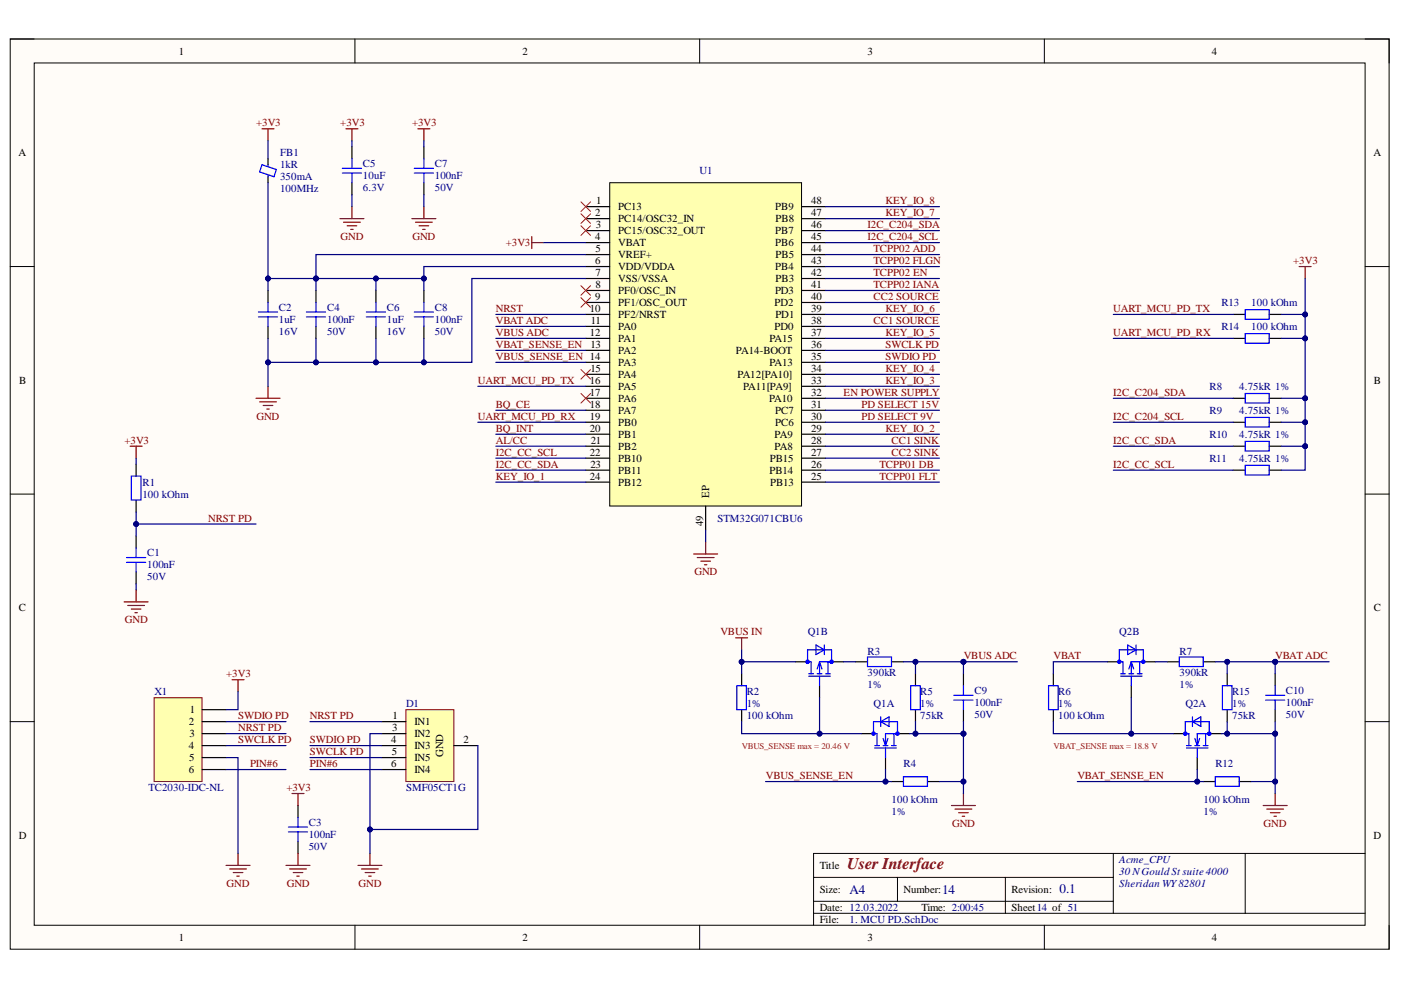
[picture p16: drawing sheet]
<svg xmlns="http://www.w3.org/2000/svg" width="297mm" height="210mm" viewBox="0 0 297 210" stroke-linecap="round" stroke-linejoin="round" font-family="sans-serif">
<defs><g id="words">
<text font-size="3.5" fill="#800000" x="179.6" y="184.3">User Interface</text>
<g font-size="2.8" fill="#000080">
<text x="180.1" y="189.5">A4</text>
<text x="199.8" y="189.5">14</text>
<text x="224.6" y="189.2">0.1</text>
</g>
<g font-size="2.3">
<text x="37.9" y="11.6">1</text>
<text x="110.8" y="11.6">2</text>
<text x="183.9" y="11.6">3</text>
<text x="256.9" y="11.6">4</text>
<text x="3.9" y="33.1">A</text>
<text x="291.2" y="33.1">A</text>
<text x="126.2" y="45.8">2</text>
<text x="126.4" y="43.3">1</text>
<text x="131.1" y="47.1">PC14/OSC32_IN</text>
<text x="131.1" y="44.5">PC13</text>
<text x="164.3" y="44.5">PB9</text>
<text x="164.4" y="47.1">PB8</text>
<text x="172" y="45.8">47</text>
<text x="172" y="43.3">48</text>
<text x="126.2" y="50.9">4</text>
<text x="126.3" y="53.5">5</text>
<text x="126.3" y="48.3">3</text>
<text x="131.1" y="49.7">PC15/OSC32_OUT</text>
<text x="131.1" y="52.2">VBAT</text>
<text x="164.3" y="52.2">PB6</text>
<text x="164.3" y="49.7">PB7</text>
<text x="172" y="53.5">44</text>
<text x="172" y="50.9">45</text>
<text x="172" y="48.3">46</text>
<text x="126.2" y="56">6</text>
<text x="126.3" y="58.5">7</text>
<text x="131.1" y="54.7">VREF+</text>
<text x="131.1" y="59.8">VSS/VSSA</text>
<text x="131.1" y="57.3">VDD/VDDA</text>
<text x="164.3" y="57.3">PB4</text>
<text x="164.4" y="59.8">PB3</text>
<text x="164.4" y="54.7">PB5</text>
<text x="172" y="58.5">42</text>
<text x="172" y="56">43</text>
<text x="126.2" y="63.6">9</text>
<text x="126.3" y="61.1">8</text>
<text x="131.1" y="62.3">PF0/OSC_IN</text>
<text x="131.1" y="64.9">PF1/OSC_OUT</text>
<text x="164.2" y="64.9">PD2</text>
<text x="164.3" y="62.3">PD3</text>
<text x="172" y="63.6">40</text>
<text x="172" y="61.1">41</text>
<text x="125.1" y="66.1">10</text>
<text x="125.1" y="71.2">12</text>
<text x="125.2" y="68.7">11</text>
<text x="131.1" y="70">PA0</text>
<text x="131.1" y="67.4">PF2/NRST</text>
<text x="164.2" y="70">PD0</text>
<text x="164.4" y="67.4">PD1</text>
<text x="172" y="71.2">37</text>
<text x="172" y="68.7">38</text>
<text x="172" y="66.1">39</text>
<text x="125.2" y="73.8">13</text>
<text x="131.1" y="72.5">PA1</text>
<text x="131.1" y="75">PA2</text>
<text x="131.1" y="77.6">PA3</text>
<text x="156" y="75">PA14-BOOT</text>
<text x="163.1" y="77.6">PA13</text>
<text x="163.1" y="72.5">PA15</text>
<text x="172" y="76.3">35</text>
<text x="172" y="73.8">36</text>
<text x="4.1" y="81.4">B</text>
<text x="125.1" y="81.4">16</text>
<text x="125.1" y="83.9">17</text>
<text x="125.2" y="78.8">15</text>
<text x="131.1" y="80.1">PA4</text>
<text x="131.1" y="82.6">PA5</text>
<text x="156.4" y="80.1">PA12[PA10]</text>
<text x="157.6" y="82.6">PA11[PA9]</text>
<text x="172" y="83.9">32</text>
<text x="172" y="81.4">33</text>
<text x="172" y="78.8">34</text>
<text x="291.3" y="81.4">B</text>
<text x="125.1" y="89">19</text>
<text x="125.1" y="86.4">18</text>
<text x="131.1" y="85.2">PA6</text>
<text x="131.1" y="87.7">PA7</text>
<text x="163.1" y="85.2">PA10</text>
<text x="164.3" y="87.7">PC7</text>
<text x="172" y="89">30</text>
<text x="172" y="86.4">31</text>
<text x="125.1" y="91.5">20</text>
<text x="125.2" y="94.1">21</text>
<text x="131.1" y="90.2">PB0</text>
<text x="131.1" y="92.8">PB1</text>
<text x="131.1" y="95.4">PB2</text>
<text x="164.2" y="95.4">PA8</text>
<text x="164.2" y="92.8">PA9</text>
<text x="164.3" y="90.2">PC6</text>
<text x="172" y="94.1">28</text>
<text x="172" y="91.5">29</text>
<text x="125.1" y="96.6">22</text>
<text x="125.1" y="101.7">24</text>
<text x="125.2" y="99.2">23</text>
<text x="131.1" y="97.9">PB10</text>
<text x="131.1" y="100.4">PB11</text>
<text x="163.1" y="100.4">PB14</text>
<text x="163.2" y="97.9">PB15</text>
<text x="172" y="101.7">25</text>
<text x="172" y="99.2">26</text>
<text x="172" y="96.6">27</text>
<text x="131.1" y="103">PB12</text>
<text x="150.4" y="105.5" transform="rotate(-90 150.4 105.5)">EP</text>
<text x="163.3" y="103">PB13</text>
<text x="149.1" y="111.5" transform="rotate(-90 149.1 111.5)">49</text>
<text x="4" y="129.6">C</text>
<text x="291.3" y="129.6">C</text>
<text x="40" y="153.8">2</text>
<text x="40.3" y="151.2">1</text>
<text x="83.1" y="155">3</text>
<text x="83.2" y="152.5">1</text>
<text x="87.9" y="153.8">IN1</text>
<text x="40" y="158.8">4</text>
<text x="40.1" y="161.4">5</text>
<text x="40.2" y="156.3">3</text>
<text x="83" y="157.6">4</text>
<text x="83" y="160.1">5</text>
<text x="87.9" y="156.3">IN2</text>
<text x="87.9" y="158.8">IN3</text>
<text x="87.9" y="161.4">IN5</text>
<text x="94" y="160.5" transform="rotate(-90 94 160.5)">GND</text>
<text x="98.3" y="157.6">2</text>
<text x="40" y="163.9">6</text>
<text x="83" y="162.6">6</text>
<text x="87.9" y="163.9">IN4</text>
<text x="4" y="177.8">D</text>
<text x="291.2" y="177.8">D</text>
<text x="173.8" y="184.3">Title</text>
<text x="173.8" y="189.3">Size:</text>
<text x="191.6" y="189.3">Number:</text>
<text x="214.5" y="189.3">Revision:</text>
<text x="173.8" y="193.1">Date: 12.03.2022</text>
<text x="173.8" y="195.7">File:</text>
<text x="195.4" y="193.1">Time: 2:00:45</text>
<text x="214.5" y="193.1">Sheet14 of 51</text>
<text x="37.9" y="199.5">1</text>
<text x="110.8" y="199.5">2</text>
<text x="183.9" y="199.5">3</text>
<text x="256.9" y="199.5">4</text>
</g>
<g font-size="2.3" fill="#800000">
<text x="54.3" y="26.8">+3V3</text>
<text x="72.1" y="26.8">+3V3</text>
<text x="87.4" y="26.8">+3V3</text>
<text x="187.7" y="45.8">KEY_IO_7</text>
<text x="187.7" y="43.3">KEY_IO_8</text>
<text x="72.2" y="50.9">GND</text>
<text x="87.4" y="50.9">GND</text>
<text x="107.2" y="52.2">+3V3</text>
<text x="183.9" y="48.3">I2C_C204_SDA</text>
<text x="183.9" y="50.9">I2C_C204_SCL</text>
<text x="185.2" y="53.5">TCPP02 ADD</text>
<text x="185.2" y="56">TCPP02 FLGN</text>
<text x="185.2" y="58.5">TCPP02 EN</text>
<text x="274.2" y="56">+3V3</text>
<text x="185.2" y="61.1">TCPP02 IANA</text>
<text x="185.2" y="63.6">CC2 SOURCE</text>
<text x="105.1" y="66.1">NRST</text>
<text x="105.1" y="68.7">VBAT ADC</text>
<text x="105.1" y="71.2">VBUS ADC</text>
<text x="185.2" y="68.7">CC1 SOURCE</text>
<text x="187.7" y="71.2">KEY_IO_5</text>
<text x="187.7" y="66.1">KEY_IO_6</text>
<text x="236" y="66.1">UART_MCU_PD_TX</text>
<text x="236" y="71.2">UART_MCU_PD_RX</text>
<text x="105.1" y="73.8">VBAT_SENSE_EN</text>
<text x="105.1" y="76.3">VBUS_SENSE_EN 14</text>
<text x="187.7" y="76.3">SWDIO PD</text>
<text x="187.7" y="73.8">SWCLK PD</text>
<text x="101.3" y="81.4">UART_MCU_PD_TX</text>
<text x="178.9" y="83.9">EN POWER SUPPLY</text>
<text x="187.7" y="81.4">KEY_IO_3</text>
<text x="187.7" y="78.8">KEY_IO_4</text>
<text x="236" y="83.9">I2C_C204_SDA</text>
<text x="54.4" y="89">GND</text>
<text x="101.3" y="89">UART_MCU_PD_RX</text>
<text x="105.1" y="86.4">BQ_CE</text>
<text x="182.7" y="86.4">PD SELECT 15V</text>
<text x="182.7" y="89">PD SELECT 9V</text>
<text x="236" y="89">I2C_C204_SCL</text>
<text x="26.4" y="94.1">+3V3</text>
<text x="105.1" y="91.5">BQ_INT</text>
<text x="105.1" y="94.1">AL/CC</text>
<text x="187.7" y="91.5">KEY_IO_2</text>
<text x="189" y="94.1">CC1 SINK</text>
<text x="236" y="94.1">I2C_CC_SDA</text>
<text x="105.1" y="99.2">I2C_CC_SDA</text>
<text x="105.1" y="96.6">I2C_CC_SCL</text>
<text x="105.1" y="101.7">KEY_IO_1</text>
<text x="186.5" y="101.7">TCPP01 FLT</text>
<text x="186.5" y="99.2">TCPP01 DB</text>
<text x="189" y="96.6">CC2 SINK</text>
<text x="236" y="99.2">I2C_CC_SCL</text>
<text x="44.1" y="110.6">NRST PD</text>
<text x="147.2" y="122">GND</text>
<text x="26.5" y="132.1">GND</text>
<text x="152.7" y="134.7">VBUS IN</text>
<text x="48" y="143.6">+3V3</text>
<text x="204.3" y="139.8">VBUS ADC</text>
<text x="223.4" y="139.8">VBAT</text>
<text x="270.4" y="139.8">VBAT ADC</text>
<text x="50.5" y="152.5">SWDIO PD</text>
<text x="50.5" y="155">NRST PD</text>
<text x="65.7" y="152.5">NRST PD</text>
<text x="50.5" y="157.6">SWCLK PD</text>
<text x="65.7" y="157.6">SWDIO PD</text>
<text x="65.7" y="160.1">SWCLK PD</text>
<text x="53" y="162.6">PIN#6</text>
<text x="60.7" y="167.7">+3V3</text>
<text x="65.7" y="162.6">PIN#6</text>
<text x="162.4" y="165.2">VBUS_SENSE_EN</text>
<text x="228.4" y="165.2">VBAT_SENSE_EN</text>
<text x="201.9" y="175.3">GND</text>
<text x="267.9" y="175.3">GND</text>
<text x="48" y="188.1">GND</text>
<text x="60.8" y="188.1">GND</text>
<text x="76" y="188.1">GND</text>
</g>
<g font-size="2.3" fill="#000080">
<text x="59.4" y="35.7">1kR</text>
<text x="59.4" y="33.1">FB1</text>
<text x="77" y="35.4">C5</text>
<text x="92.2" y="35.4">C7</text>
<text x="59.4" y="38.2">350mA</text>
<text x="59.4" y="40.7">100MHz</text>
<text x="77" y="37.9">10uF</text>
<text x="77" y="40.5">6.3V</text>
<text x="92.2" y="37.9">100nF</text>
<text x="92.2" y="40.5">50V</text>
<text x="148.3" y="36.9">U1</text>
<text x="59.1" y="65.9">C2</text>
<text x="69.3" y="65.9">C4</text>
<text x="82" y="65.9">C6</text>
<text x="92.2" y="65.9">C8</text>
<text x="259" y="64.9">R13</text>
<text x="265.3" y="64.9">100 kOhm</text>
<text x="59.1" y="68.4">1uF</text>
<text x="59.1" y="71">16V</text>
<text x="69.3" y="68.4">100nF</text>
<text x="69.3" y="71">50V</text>
<text x="82" y="68.4">1uF</text>
<text x="82" y="71">16V</text>
<text x="92.2" y="68.4">100nF</text>
<text x="92.2" y="71">50V</text>
<text x="259" y="70">R14</text>
<text x="265.3" y="70">100 kOhm</text>
<text x="256.4" y="82.6">R8</text>
<text x="262.8" y="82.6">4.75kR 1%</text>
<text x="256.4" y="87.7">R9</text>
<text x="262.8" y="87.7">4.75kR 1%</text>
<text x="256.4" y="92.8">R10</text>
<text x="262.8" y="92.8">4.75kR 1%</text>
<text x="256.4" y="97.9">R11</text>
<text x="262.8" y="97.9">4.75kR 1%</text>
<text x="30.2" y="103">R1</text>
<text x="30.2" y="105.5">100 kOhm</text>
<text x="152.1" y="110.6">STM32G071CBU6</text>
<text x="31.2" y="117.9">C1</text>
<text x="31.2" y="120.5">100nF</text>
<text x="31.2" y="123">50V</text>
<text x="171.3" y="134.7">Q1B</text>
<text x="237.3" y="134.7">Q2B</text>
<text x="183.9" y="143.4">390kR</text>
<text x="183.9" y="138.8">R3</text>
<text x="250.1" y="143.4">390kR</text>
<text x="250.1" y="138.8">R7</text>
<text x="32.7" y="147.4">X1</text>
<text x="86.1" y="150">D1</text>
<text x="158.3" y="150">1%</text>
<text x="158.3" y="147.4">R2</text>
<text x="183.9" y="145.9">1%</text>
<text x="185.2" y="150">Q1A</text>
<text x="195.1" y="150">1%</text>
<text x="195.1" y="147.4">R5</text>
<text x="206.6" y="149.7">100nF</text>
<text x="206.6" y="147.2">C9</text>
<text x="224.4" y="150">1%</text>
<text x="224.4" y="147.4">R6</text>
<text x="250.1" y="145.9">1%</text>
<text x="251.3" y="150">Q2A</text>
<text x="261.2" y="150">1%</text>
<text x="261.2" y="147.4">R15</text>
<text x="272.7" y="149.7">100nF</text>
<text x="272.7" y="147.2">C10</text>
<text x="158.3" y="152.5">100 kOhm</text>
<text x="195.1" y="152.5">75kR</text>
<text x="206.6" y="152.2">50V</text>
<text x="224.4" y="152.5">100 kOhm</text>
<text x="261.2" y="152.5">75kR</text>
<text x="272.7" y="152.2">50V</text>
<text x="31.5" y="167.7">TC2030-IDC-NL</text>
<text x="86.1" y="167.7">SMF05CT1G</text>
<text x="191.6" y="162.6">R4</text>
<text x="257.7" y="162.6">R12</text>
<text x="189" y="172.8">1%</text>
<text x="189" y="170.2">100 kOhm</text>
<text x="255.1" y="172.8">1%</text>
<text x="255.1" y="170.2">100 kOhm</text>
<text x="65.5" y="177.6">100nF</text>
<text x="65.5" y="175">C3</text>
<text x="65.5" y="180.2">50V</text>
<text x="237.3" y="183">Acme_CPU</text>
<text x="237.3" y="185.5">30 NGould St suite 4000</text>
<text x="237.3" y="188.1">Sheridan WY82801</text>
<text x="180.1" y="195.7">1. MCU PD.SchDoc</text>
</g>
<g font-size="1.9" fill="#f00">
<text x="157.3" y="158.9">VBUS_SENSE max = 20.46 V</text>
<text x="223.4" y="158.9">VBAT_SENSE max = 18.8 V</text>
</g>
</g></defs>
<path d="M2.2 8.3h292.3v193h-292.3z" fill-rule="evenodd" fill="#fffcf8"/>
<path d="M2.2 8.3h292.3v193h-292.3z" fill="none" stroke="#000" stroke-width=".21"/>
<path d="M7.3 13.3h282.1v182.9h-282.1z" fill-rule="evenodd" fill="#fffcf8"/>
<g fill="none" stroke="#000" stroke-width=".21">
<path d="M2.2 8.3h5.1M7.3 13.3h282.1v182.9h-282.1zM75.3 8.3v5M148.3 8.3v5M221.4 8.3v5M289.4 8.3h5.1v5M2.2 56.5h5.1M289.4 56.5h5.1M2.2 104.8h5.1M289.4 104.8h5.1M2.2 153h5.1M289.4 153h5.1"/>
<path d="M75.3 196.2v5.1M148.3 196.2v5.1M172.5 186h63.5M172.5 193.6h116.9M172.5 191.1h63.5M190.3 186v5.1M213.2 186v7.6M221.4 196.2v5.1M236 180.9v12.7M264 180.9v12.7M289.4 180.9h-116.9v15.3M294.5 196.2v5.1"/>
</g>
<path d="M56.8 33.7v1.2M56.8 37.5v1.2M56.8 61.6v2.5M56.8 69.2v2.5M67 61.6v2.5M67 69.2v2.5M79.7 61.6v2.5M79.7 69.2v2.5M89.9 61.6v2.5M89.9 69.2v2.5" fill="none" stroke="#000" stroke-width=".25"/>
<g fill="none" stroke="#00f" stroke-width=".25">
<path d="M55.6 34.9l3 1-.5 1.6-3.1-1.1zM56.8 34.9v.3M56.8 37.2v.3M54.8 66.2h4.1M54.8 67.2h4.1M56.8 64.1v2.1M56.8 67.2v2M65 66.2h4M65 67.2h4M67 64.1v2.1M67 67.2v2M77.7 66.2h4"/>
<path d="M77.7 67.2h4M79.7 64.1v2.1M79.7 67.2v2M87.8 66.2h4.1M87.8 67.2h4.1M89.9 64.1v2.1M89.9 67.2v2"/>
</g>
<path d="M55.6 27.3h2.5M56.8 27.3v2.5M49.2 144.1h2.5M50.5 144.1v2.6M47.9 183.5h5.1M48.7 184.2h3.6M49.5 185h2M50.2 185.8h.5M50.5 180.9v2.6" fill="none" stroke="#800000" stroke-width=".25"/>
<path d="M86.1 150.5h10.1v15.2h-10.1z" fill-rule="evenodd" fill="#ffffb0"/>
<path d="M86.1 150.5h10.1v15.2h-10.1z" fill="none" stroke="#800000" stroke-width=".21"/>
<path d="M81 153h5.1M81 155.5h5.1M81 158.1h5.1M96.2 158.1h5.1M81 163.2h5.1M81 160.6h5.1" fill="none" stroke="#000" stroke-width=".25"/>
<path d="M32.7 147.9h10.1v17.8h-10.1z" fill-rule="evenodd" fill="#ffffb0"/>
<path d="M32.7 147.9h10.1v17.8h-10.1z" fill="none" stroke="#800000" stroke-width=".21"/>
<g fill="none" stroke="#000" stroke-width=".25">
<path d="M89.9 31.1v2.6M89.9 38.7v2.6M28.9 98.4v2.6M28.9 106v2.6M28.9 113.6v2.6M28.9 121.3v2.5M42.8 150.5h5.1M42.8 153h5.1M42.8 155.5h5.1M42.8 158.1h5.1M223.3 142.9v2.5M223.3 150.5v2.5"/>
<path d="M260.2 142.9v2.5M260.2 150.5v2.5M270.4 142.9v2.5M270.4 150.5v2.5M42.8 160.6h5.1M42.8 163.2h5.1M63.2 170.8v2.5M63.2 178.4v2.5M255.1 165.7h2.6M262.7 165.7h2.6"/>
</g>
<g fill="none" stroke="#00f" stroke-width=".25">
<path d="M87.8 35.7h4.1M87.8 36.7h4.1M89.9 33.7v2M89.9 36.7v2M26.8 118.2h4.1M26.8 119.2h4.1M27.8 101h2.1v5h-2.1zM28.9 116.2v2M28.9 119.2v2.1M222.3 145.4h2.1v5.1h-2.1zM259.2 145.4h2v5.1h-2zM268.3 147.4h4.1"/>
<path d="M268.3 148.4h4.1M270.4 145.4v2M270.4 148.4v2.1M61.1 175.4h4.1M61.1 176.4h4.1M63.2 173.3v2.1M63.2 176.4v2M257.7 164.7h5v2h-5z"/>
</g>
<g fill="none" stroke="#800000" stroke-width=".25">
<path d="M73.3 27.3h2.6M74.6 27.3v2.5M88.6 27.3h2.5M89.9 27.3v2.5M72.1 46.4h5.1M72.8 47.1h3.6M73.6 47.9h2M74.4 48.6h.5M74.6 43.8v2.6M87.3 46.4h5.1M88.1 47.1h3.5M88.9 47.9h2"/>
<path d="M89.6 48.6h.5M89.9 43.8v2.6M112.7 50.2v2.5M112.7 51.4h2.6M27.6 94.6h2.5M28.9 94.6v2.5M54.3 84.4h5.1M55 85.2h3.6M55.8 86h2M56.6 86.7h.5M56.8 81.9v2.5M26.3 127.6h5.1"/>
<path d="M27.1 128.4h3.5M27.8 129.1h2.1M28.6 129.9h.5M28.9 125.1v2.5M267.8 170.8h5.1M268.6 171.5h3.5M269.3 172.3h2.1M270.1 173.1h.5M270.4 168.2v2.6M75.9 183.5h5.1M76.7 184.2h3.5M77.4 185h2.1"/>
<path d="M78.2 185.8h.5M78.4 180.9v2.6"/>
</g>
<circle cx="270.4" cy="140.3" r=".51" fill="#000080"/>
<circle cx="270.4" cy="140.3" r=".51" fill="none" stroke="#000080" stroke-width=".21"/>
<path d="M182.7 155.6h2.5M190.3 155.6h2.5M204.3 142.9v2.5M204.3 150.5v2.5M187.7 160.6v2.6" fill="none" stroke="#000" stroke-width=".25"/>
<path d="M185.5 158.6h4.5M185.5 158.1h1M186 158.1v-2.5h-.8v-2.6h5.1v2.6h-2.6v2.5M186.7 152v2M187.2 158.1h1.1M187.7 158.6v2M189 158.1h1M189.5 155.6v2.5M202.2 147.4h4.1M202.2 148.4h4.1M204.3 145.4v2M204.3 148.4v2.1" fill="none" stroke="#00f" stroke-width=".25"/>
<path d="M201.7 170.8h5.1M202.5 171.5h3.5M203.3 172.3h2M204 173.1h.5M204.3 168.2v2.6" fill="none" stroke="#800000" stroke-width=".25"/>
<circle cx="185.2" cy="155.6" r=".38" fill="#00f"/>
<circle cx="185.2" cy="155.6" r=".38" fill="none" stroke="#00f" stroke-width=".21"/>
<circle cx="190.3" cy="155.6" r=".38" fill="#00f"/>
<circle cx="190.3" cy="155.6" r=".38" fill="none" stroke="#00f" stroke-width=".21"/>
<path d="M156.2 145.4h2.1v5.1h-2.1zM186.7 153l1.8-1v2zM187.2 156.6l.5 1.5 .6-1.5M191.6 164.7h5v2h-5z" fill="none" stroke="#00f" stroke-width=".25"/>
<path d="M157.2 142.9v2.5M157.2 150.5v2.5M189 165.7h2.6M196.6 165.7h2.6" fill="none" stroke="#000" stroke-width=".25"/>
<circle cx="204.3" cy="140.3" r=".51" fill="#000080"/>
<circle cx="204.3" cy="140.3" r=".51" fill="none" stroke="#000080" stroke-width=".21"/>
<path d="M156 135.2h2.5M157.2 135.2v2.6M61.9 168.2h2.5M63.2 168.2v2.6M60.6 183.5h5.1M61.4 184.2h3.6M62.2 185h2M62.9 185.8h.5M63.2 180.9v2.6" fill="none" stroke="#800000" stroke-width=".25"/>
<path d="M168.7 140.3h2.5M173.8 145.4v2.5M176.3 140.3h2.5M181.4 140.3h2.5M189 140.3h2.6M194.1 142.9v2.5M194.1 150.5v2.5" fill="none" stroke="#000" stroke-width=".25"/>
<path d="M174.8 136.8v2M183.9 139.3h5.1v2h-5.1zM171.5 142.9h1M171.5 143.4h4.6M172 142.9v-2.6h-.8v-2.5h5.1v2.5h-2.5v2.6M173.3 142.9h1M173.8 143.4v2M175 142.9h1.1M175.5 140.3v2.6M193.1 145.4h2v5.1h-2z" fill="none" stroke="#00f" stroke-width=".25"/>
<circle cx="171.2" cy="140.3" r=".38" fill="#00f"/>
<circle cx="171.2" cy="140.3" r=".38" fill="none" stroke="#00f" stroke-width=".21"/>
<circle cx="176.3" cy="140.3" r=".38" fill="#00f"/>
<circle cx="176.3" cy="140.3" r=".38" fill="none" stroke="#00f" stroke-width=".21"/>
<path d="M173 136.8l1.8 1-1.8 1zM173.3 141.8l.5-1.5 .5 1.5M251.6 158.6h4.5M251.6 158.1h1M252.1 158.1v-2.5h-.8v-2.6h5.1v2.6h-2.6v2.5M252.8 152v2M253.3 158.1h1M253.8 158.6v2M255.1 158.1h1M255.6 155.6v2.5" fill="none" stroke="#00f" stroke-width=".25"/>
<path d="M248.8 155.6h2.5M256.4 155.6h2.5M253.8 160.6v2.6" fill="none" stroke="#000" stroke-width=".25"/>
<circle cx="251.3" cy="155.6" r=".38" fill="#00f"/>
<circle cx="251.3" cy="155.6" r=".38" fill="none" stroke="#00f" stroke-width=".21"/>
<circle cx="256.4" cy="155.6" r=".38" fill="#00f"/>
<circle cx="256.4" cy="155.6" r=".38" fill="none" stroke="#00f" stroke-width=".21"/>
<path d="M240.9 136.8v2M237.6 143.4h4.5M237.6 142.9h1M238.1 142.9v-2.6h-.8v-2.5h5.1v2.5h-2.5v2.6M239.3 142.9h1.1M239.9 143.4v2M241.1 142.9h1M241.6 140.3v2.6M252.8 153l1.8-1v2zM253.3 156.6l.5 1.5 .5-1.5" fill="none" stroke="#00f" stroke-width=".25"/>
<path d="M234.8 140.3h2.5M239.9 145.4v2.5M242.4 140.3h2.5" fill="none" stroke="#000" stroke-width=".25"/>
<circle cx="237.3" cy="140.3" r=".38" fill="#00f"/>
<circle cx="237.3" cy="140.3" r=".38" fill="none" stroke="#00f" stroke-width=".21"/>
<circle cx="242.4" cy="140.3" r=".38" fill="#00f"/>
<circle cx="242.4" cy="140.3" r=".38" fill="none" stroke="#00f" stroke-width=".21"/>
<path d="M264 83.4h5.1v2.1h-5.1zM264 88.5h5.1v2h-5.1zM264 93.6h5.1v2h-5.1zM264 98.7h5.1v2h-5.1zM239.1 136.8l1.8 1-1.8 1zM239.3 141.8l.6-1.5 .5 1.5" fill="none" stroke="#00f" stroke-width=".25"/>
<path d="M261.5 84.5h2.5M261.5 89.5h2.5M261.5 94.6h2.5M261.5 99.7h2.5M269.1 84.5h2.5M269.1 89.5h2.5M269.1 94.6h2.5M269.1 99.7h2.5" fill="none" stroke="#000" stroke-width=".25"/>
<path d="M275.4 56.5h2.6M276.7 56.5v2.6" fill="none" stroke="#800000" stroke-width=".25"/>
<path d="M129.3 38.7h40.6v68.6h-40.6z" fill-rule="evenodd" fill="#ffffb0"/>
<path d="M129.3 38.7h40.6v68.6h-40.6z" fill="none" stroke="#000" stroke-width=".21"/>
<g fill="none" stroke="#000" stroke-width=".25">
<path d="M74.6 31.1v2.6M74.6 38.7v2.6M124.2 48.9h5.1M124.2 46.4h5.1M124.2 54h5.1M124.2 51.4h5.1M124.2 59.1h5.1M124.2 56.5h5.1M124.2 43.8h5.1M169.9 48.9h5.1M169.9 46.4h5.1M169.9 54h5.1"/>
<path d="M169.9 51.4h5.1M169.9 59.1h5.1M169.9 56.5h5.1M169.9 43.8h5.1M124.2 61.6h5.1M124.2 64.1h5.1M124.2 69.2h5.1M124.2 66.7h5.1M124.2 79.4h5.1M124.2 76.8h5.1M124.2 71.7h5.1M124.2 74.3h5.1"/>
<path d="M169.9 61.6h5.1M169.9 64.1h5.1M169.9 69.2h5.1M169.9 66.7h5.1M169.9 79.4h5.1M169.9 76.8h5.1M169.9 74.3h5.1M169.9 71.7h5.1M261.5 66.7h2.5M261.5 71.7h2.5M269.1 66.7h2.5M269.1 71.7h2.5"/>
<path d="M124.2 89.5h5.1M124.2 97.1h5.1M124.2 94.6h5.1M124.2 84.4h5.1M124.2 81.9h5.1M124.2 87h5.1M124.2 92.1h5.1M124.2 99.7h5.1M169.9 89.5h5.1M169.9 97.1h5.1M169.9 94.6h5.1M169.9 84.5h5.1"/>
<path d="M169.9 81.9h5.1M169.9 87h5.1M169.9 92.1h5.1M169.9 99.7h5.1M124.2 102.2h5.1M149.6 107.3v5.1M169.9 102.2h5.1M247.5 140.3h2.5M255.1 140.3h2.6"/>
</g>
<path d="M147.1 117.5h5.1M147.8 118.2h3.6M148.6 119h2M149.4 119.7h.5M149.6 114.9v2.6" fill="none" stroke="#800000" stroke-width=".25"/>
<g fill="none" stroke="#f00" stroke-width=".21">
<path d="M123.2 42.8l2 2M123.2 45.3l2 2.1M123.2 47.9l2 2M125.2 42.8l-2 2M125.2 45.3l-2 2.1M125.2 47.9l-2 2M123.2 60.6l2 2M123.2 63.1l2 2M123.2 78.4l2 2M125.2 60.6l-2 2M125.2 63.1l-2 2M125.2 78.4l-2 2"/>
<path d="M123.2 83.4l2 2.1M125.2 83.4l-2 2.1"/>
</g>
<path d="M72.6 35.7h4.1M72.6 36.7h4.1M74.6 33.7v2M74.6 36.7v2M264 70.7h5.1v2.1h-5.1zM264 65.7h5.1v2h-5.1zM250 139.3h5.1v2h-5.1z" fill="none" stroke="#00f" stroke-width=".25"/>
<path d="M56.8 29.8v3.9M47.9 158.1h12.7M47.9 155.5h12.7M47.9 153h12.7M65.7 158.1h15.3M65.7 153h15.3M81 155.6h-2.6v20.3h22.9v-17.8M47.9 163.2h12.7M65.7 163.2h15.3M65.7 160.6h15.3" fill="none" stroke="#000080" stroke-width=".25"/>
<circle cx="78.4" cy="175.9" r=".51" fill="#000080"/>
<circle cx="78.4" cy="175.9" r=".51" fill="none" stroke="#000080" stroke-width=".21"/>
<path d="M78.4 175.9v5" fill="none" stroke="#000080" stroke-width=".25"/>
<circle cx="78.4" cy="175.9" r=".51" fill="#000080"/>
<circle cx="78.4" cy="175.9" r=".51" fill="none" stroke="#000080" stroke-width=".21"/>
<path d="M56.8 38.7v22.9M89.9 29.8v1.3M89.9 41.3v2.5" fill="none" stroke="#000080" stroke-width=".25"/>
<circle cx="56.8" cy="59.1" r=".51" fill="#000080"/>
<circle cx="56.8" cy="59.1" r=".51" fill="none" stroke="#000080" stroke-width=".21"/>
<path d="M56.8 59.1h10.2v2.5" fill="none" stroke="#000080" stroke-width=".25"/>
<circle cx="56.8" cy="59.1" r=".51" fill="#000080"/>
<circle cx="56.8" cy="59.1" r=".51" fill="none" stroke="#000080" stroke-width=".21"/>
<circle cx="67" cy="59.1" r=".51" fill="#000080"/>
<circle cx="67" cy="59.1" r=".51" fill="none" stroke="#000080" stroke-width=".21"/>
<path d="M67 59.1h12.7v2.5" fill="none" stroke="#000080" stroke-width=".25"/>
<circle cx="67" cy="59.1" r=".51" fill="#000080"/>
<circle cx="67" cy="59.1" r=".51" fill="none" stroke="#000080" stroke-width=".21"/>
<circle cx="79.7" cy="59.1" r=".51" fill="#000080"/>
<circle cx="79.7" cy="59.1" r=".51" fill="none" stroke="#000080" stroke-width=".21"/>
<path d="M79.7 59.1h10.2v2.5" fill="none" stroke="#000080" stroke-width=".25"/>
<circle cx="79.7" cy="59.1" r=".51" fill="#000080"/>
<circle cx="79.7" cy="59.1" r=".51" fill="none" stroke="#000080" stroke-width=".21"/>
<circle cx="89.9" cy="59.1" r=".51" fill="#000080"/>
<circle cx="89.9" cy="59.1" r=".51" fill="none" stroke="#000080" stroke-width=".21"/>
<path d="M124.2 54h-57.2v5.1" fill="none" stroke="#000080" stroke-width=".25"/>
<circle cx="67" cy="59.1" r=".51" fill="#000080"/>
<circle cx="67" cy="59.1" r=".51" fill="none" stroke="#000080" stroke-width=".21"/>
<path d="M124.2 56.5h-34.3v2.6" fill="none" stroke="#000080" stroke-width=".25"/>
<circle cx="89.9" cy="59.1" r=".51" fill="#000080"/>
<circle cx="89.9" cy="59.1" r=".51" fill="none" stroke="#000080" stroke-width=".21"/>
<path d="M124.2 59.1h-24.2v17.7h-10.1v-5.1" fill="none" stroke="#000080" stroke-width=".25"/>
<circle cx="89.9" cy="76.8" r=".51" fill="#000080"/>
<circle cx="89.9" cy="76.8" r=".51" fill="none" stroke="#000080" stroke-width=".21"/>
<path d="M79.7 71.7v5.1h10.2" fill="none" stroke="#000080" stroke-width=".25"/>
<circle cx="79.7" cy="76.8" r=".51" fill="#000080"/>
<circle cx="79.7" cy="76.8" r=".51" fill="none" stroke="#000080" stroke-width=".21"/>
<circle cx="89.9" cy="76.8" r=".51" fill="#000080"/>
<circle cx="89.9" cy="76.8" r=".51" fill="none" stroke="#000080" stroke-width=".21"/>
<path d="M67 71.7v5.1h12.7" fill="none" stroke="#000080" stroke-width=".25"/>
<circle cx="67" cy="76.8" r=".51" fill="#000080"/>
<circle cx="67" cy="76.8" r=".51" fill="none" stroke="#000080" stroke-width=".21"/>
<circle cx="79.7" cy="76.8" r=".51" fill="#000080"/>
<circle cx="79.7" cy="76.8" r=".51" fill="none" stroke="#000080" stroke-width=".21"/>
<path d="M56.8 71.7v5.1h10.2" fill="none" stroke="#000080" stroke-width=".25"/>
<circle cx="56.8" cy="76.8" r=".51" fill="#000080"/>
<circle cx="56.8" cy="76.8" r=".51" fill="none" stroke="#000080" stroke-width=".21"/>
<circle cx="67" cy="76.8" r=".51" fill="#000080"/>
<circle cx="67" cy="76.8" r=".51" fill="none" stroke="#000080" stroke-width=".21"/>
<path d="M56.8 76.8v5.1" fill="none" stroke="#000080" stroke-width=".25"/>
<circle cx="56.8" cy="76.8" r=".51" fill="#000080"/>
<circle cx="56.8" cy="76.8" r=".51" fill="none" stroke="#000080" stroke-width=".21"/>
<path d="M74.6 29.8v1.3M74.6 41.3v2.5M115.3 51.4h8.9M105.1 66.7h19.1M28.9 97.1v1.3M28.9 111.1h25.4M28.9 123.8v1.3" fill="none" stroke="#000080" stroke-width=".25"/>
<circle cx="28.9" cy="111.1" r=".51" fill="#000080"/>
<circle cx="28.9" cy="111.1" r=".51" fill="none" stroke="#000080" stroke-width=".21"/>
<path d="M257.7 140.3h2.5v2.6" fill="none" stroke="#000080" stroke-width=".25"/>
<circle cx="260.2" cy="140.3" r=".51" fill="#000080"/>
<circle cx="260.2" cy="140.3" r=".51" fill="none" stroke="#000080" stroke-width=".21"/>
<path d="M260.2 140.3h10.2v2.6" fill="none" stroke="#000080" stroke-width=".25"/>
<circle cx="270.4" cy="140.3" r=".51" fill="#000080"/>
<circle cx="270.4" cy="140.3" r=".51" fill="none" stroke="#000080" stroke-width=".21"/>
<circle cx="260.2" cy="140.3" r=".51" fill="#000080"/>
<circle cx="260.2" cy="140.3" r=".51" fill="none" stroke="#000080" stroke-width=".21"/>
<path d="M270.4 153v2.6" fill="none" stroke="#000080" stroke-width=".25"/>
<circle cx="270.4" cy="155.5" r=".51" fill="#000080"/>
<circle cx="270.4" cy="155.5" r=".51" fill="none" stroke="#000080" stroke-width=".21"/>
<path d="M270.4 140.3h11.4" fill="none" stroke="#000080" stroke-width=".25"/>
<circle cx="270.4" cy="140.3" r=".51" fill="#000080"/>
<circle cx="270.4" cy="140.3" r=".51" fill="none" stroke="#000080" stroke-width=".21"/>
<path d="M244.9 140.3h2.6M265.3 165.7h5.1" fill="none" stroke="#000080" stroke-width=".25"/>
<circle cx="270.4" cy="165.7" r=".51" fill="#000080"/>
<circle cx="270.4" cy="165.7" r=".51" fill="none" stroke="#000080" stroke-width=".21"/>
<path d="M260.2 153v2.6" fill="none" stroke="#000080" stroke-width=".25"/>
<circle cx="260.2" cy="155.5" r=".51" fill="#000080"/>
<circle cx="260.2" cy="155.5" r=".51" fill="none" stroke="#000080" stroke-width=".21"/>
<path d="M253.8 163.2v2.5" fill="none" stroke="#000080" stroke-width=".25"/>
<circle cx="253.8" cy="165.7" r=".51" fill="#000080"/>
<circle cx="253.8" cy="165.7" r=".51" fill="none" stroke="#000080" stroke-width=".21"/>
<path d="M239.9 147.9v7.7" fill="none" stroke="#000080" stroke-width=".25"/>
<circle cx="239.9" cy="155.5" r=".51" fill="#000080"/>
<circle cx="239.9" cy="155.5" r=".51" fill="none" stroke="#000080" stroke-width=".21"/>
<path d="M223.3 153v2.6h25.5M234.8 140.3h-11.5v2.6" fill="none" stroke="#000080" stroke-width=".25"/>
<circle cx="239.9" cy="155.5" r=".51" fill="#000080"/>
<circle cx="239.9" cy="155.5" r=".51" fill="none" stroke="#000080" stroke-width=".21"/>
<path d="M228.4 165.7h26.7" fill="none" stroke="#000080" stroke-width=".25"/>
<circle cx="253.8" cy="165.7" r=".51" fill="#000080"/>
<circle cx="253.8" cy="165.7" r=".51" fill="none" stroke="#000080" stroke-width=".21"/>
<path d="M258.9 155.6h11.5" fill="none" stroke="#000080" stroke-width=".25"/>
<circle cx="270.4" cy="155.5" r=".51" fill="#000080"/>
<circle cx="270.4" cy="155.5" r=".51" fill="none" stroke="#000080" stroke-width=".21"/>
<circle cx="260.2" cy="155.5" r=".51" fill="#000080"/>
<circle cx="260.2" cy="155.5" r=".51" fill="none" stroke="#000080" stroke-width=".21"/>
<path d="M270.4 155.6v12.6" fill="none" stroke="#000080" stroke-width=".25"/>
<circle cx="270.4" cy="165.7" r=".51" fill="#000080"/>
<circle cx="270.4" cy="165.7" r=".51" fill="none" stroke="#000080" stroke-width=".21"/>
<circle cx="270.4" cy="155.5" r=".51" fill="#000080"/>
<circle cx="270.4" cy="155.5" r=".51" fill="none" stroke="#000080" stroke-width=".21"/>
<path d="M191.6 140.3h2.5v2.6" fill="none" stroke="#000080" stroke-width=".25"/>
<circle cx="194.1" cy="140.3" r=".51" fill="#000080"/>
<circle cx="194.1" cy="140.3" r=".51" fill="none" stroke="#000080" stroke-width=".21"/>
<path d="M194.1 140.3h10.2v2.6" fill="none" stroke="#000080" stroke-width=".25"/>
<circle cx="204.3" cy="140.3" r=".51" fill="#000080"/>
<circle cx="204.3" cy="140.3" r=".51" fill="none" stroke="#000080" stroke-width=".21"/>
<circle cx="194.1" cy="140.3" r=".51" fill="#000080"/>
<circle cx="194.1" cy="140.3" r=".51" fill="none" stroke="#000080" stroke-width=".21"/>
<path d="M204.3 153v2.6" fill="none" stroke="#000080" stroke-width=".25"/>
<circle cx="204.3" cy="155.5" r=".51" fill="#000080"/>
<circle cx="204.3" cy="155.5" r=".51" fill="none" stroke="#000080" stroke-width=".21"/>
<path d="M204.3 140.3h11.4" fill="none" stroke="#000080" stroke-width=".25"/>
<circle cx="204.3" cy="140.3" r=".51" fill="#000080"/>
<circle cx="204.3" cy="140.3" r=".51" fill="none" stroke="#000080" stroke-width=".21"/>
<path d="M178.8 140.3h2.6M199.2 165.7h5.1" fill="none" stroke="#000080" stroke-width=".25"/>
<circle cx="204.3" cy="165.7" r=".51" fill="#000080"/>
<circle cx="204.3" cy="165.7" r=".51" fill="none" stroke="#000080" stroke-width=".21"/>
<path d="M194.1 153v2.6" fill="none" stroke="#000080" stroke-width=".25"/>
<circle cx="194.1" cy="155.5" r=".51" fill="#000080"/>
<circle cx="194.1" cy="155.5" r=".51" fill="none" stroke="#000080" stroke-width=".21"/>
<path d="M187.7 163.2v2.5" fill="none" stroke="#000080" stroke-width=".25"/>
<circle cx="187.7" cy="165.7" r=".51" fill="#000080"/>
<circle cx="187.7" cy="165.7" r=".51" fill="none" stroke="#000080" stroke-width=".21"/>
<path d="M173.8 147.9v7.7" fill="none" stroke="#000080" stroke-width=".25"/>
<circle cx="173.8" cy="155.5" r=".51" fill="#000080"/>
<circle cx="173.8" cy="155.5" r=".51" fill="none" stroke="#000080" stroke-width=".21"/>
<path d="M168.7 140.3h-11.5v2.6" fill="none" stroke="#000080" stroke-width=".25"/>
<circle cx="157.2" cy="140.3" r=".51" fill="#000080"/>
<circle cx="157.2" cy="140.3" r=".51" fill="none" stroke="#000080" stroke-width=".21"/>
<path d="M157.2 153v2.6h25.5" fill="none" stroke="#000080" stroke-width=".25"/>
<circle cx="173.8" cy="155.5" r=".51" fill="#000080"/>
<circle cx="173.8" cy="155.5" r=".51" fill="none" stroke="#000080" stroke-width=".21"/>
<path d="M162.3 165.7h26.7" fill="none" stroke="#000080" stroke-width=".25"/>
<circle cx="187.7" cy="165.7" r=".51" fill="#000080"/>
<circle cx="187.7" cy="165.7" r=".51" fill="none" stroke="#000080" stroke-width=".21"/>
<path d="M192.8 155.6h11.5" fill="none" stroke="#000080" stroke-width=".25"/>
<circle cx="204.3" cy="155.5" r=".51" fill="#000080"/>
<circle cx="204.3" cy="155.5" r=".51" fill="none" stroke="#000080" stroke-width=".21"/>
<circle cx="194.1" cy="155.5" r=".51" fill="#000080"/>
<circle cx="194.1" cy="155.5" r=".51" fill="none" stroke="#000080" stroke-width=".21"/>
<path d="M204.3 155.6v12.6" fill="none" stroke="#000080" stroke-width=".25"/>
<circle cx="204.3" cy="165.7" r=".51" fill="#000080"/>
<circle cx="204.3" cy="165.7" r=".51" fill="none" stroke="#000080" stroke-width=".21"/>
<circle cx="204.3" cy="155.5" r=".51" fill="#000080"/>
<circle cx="204.3" cy="155.5" r=".51" fill="none" stroke="#000080" stroke-width=".21"/>
<path d="M157.2 137.8v2.5" fill="none" stroke="#000080" stroke-width=".25"/>
<circle cx="157.2" cy="140.3" r=".51" fill="#000080"/>
<circle cx="157.2" cy="140.3" r=".51" fill="none" stroke="#000080" stroke-width=".21"/>
<path d="M236 84.5h25.5M236 89.5h25.5M236 94.6h25.5M236 99.7h25.5M271.6 84.5h5.1v15.2h-5.1M50.5 146.7v3.8h-2.6M47.9 160.6h2.6v20.3" fill="none" stroke="#000080" stroke-width=".25"/>
<circle cx="276.7" cy="94.6" r=".51" fill="#000080"/>
<circle cx="276.7" cy="94.6" r=".51" fill="none" stroke="#000080" stroke-width=".21"/>
<circle cx="276.7" cy="89.5" r=".51" fill="#000080"/>
<circle cx="276.7" cy="89.5" r=".51" fill="none" stroke="#000080" stroke-width=".21"/>
<circle cx="276.7" cy="84.4" r=".51" fill="#000080"/>
<circle cx="276.7" cy="84.4" r=".51" fill="none" stroke="#000080" stroke-width=".21"/>
<path d="M271.6 89.5h5.1" fill="none" stroke="#000080" stroke-width=".25"/>
<circle cx="276.7" cy="89.5" r=".51" fill="#000080"/>
<circle cx="276.7" cy="89.5" r=".51" fill="none" stroke="#000080" stroke-width=".21"/>
<path d="M271.6 94.6h5.1" fill="none" stroke="#000080" stroke-width=".25"/>
<circle cx="276.7" cy="94.6" r=".51" fill="#000080"/>
<circle cx="276.7" cy="94.6" r=".51" fill="none" stroke="#000080" stroke-width=".21"/>
<path d="M276.7 59.1v25.4" fill="none" stroke="#000080" stroke-width=".25"/>
<circle cx="276.7" cy="66.7" r=".51" fill="#000080"/>
<circle cx="276.7" cy="66.7" r=".51" fill="none" stroke="#000080" stroke-width=".21"/>
<circle cx="276.7" cy="71.7" r=".51" fill="#000080"/>
<circle cx="276.7" cy="71.7" r=".51" fill="none" stroke="#000080" stroke-width=".21"/>
<circle cx="276.7" cy="84.4" r=".51" fill="#000080"/>
<circle cx="276.7" cy="84.4" r=".51" fill="none" stroke="#000080" stroke-width=".21"/>
<g fill="none" stroke="#000080" stroke-width=".25">
<path d="M175 48.9h24.2M175 51.4h24.2M175 54h24.2M175 56.5h24.2M175 59.1h24.2M105.1 69.2h19.1M105.1 76.8h19.1M105.1 71.7h19.1M105.1 74.3h19.1M175 69.2h24.2M175 64.1h24.2M175 74.3h24.2"/>
<path d="M175 76.8h24.2M175 61.6h24.2M101.3 89.5h22.9M105.1 97.1h19.1M105.1 94.6h19.1M105.1 99.7h19.1M105.1 92.1h19.1M175 97.1h24.2M175 94.6h24.2M175 99.7h24.2M175 89.5h24.2M175 87h24.2"/>
<path d="M175 84.5h24.2M28.9 108.6v5M149.6 112.4v2.5M175 102.2h24.2"/>
</g>
<circle cx="28.9" cy="111.1" r=".51" fill="#000080"/>
<circle cx="28.9" cy="111.1" r=".51" fill="none" stroke="#000080" stroke-width=".21"/>
<path d="M271.6 66.7h5.1M101.3 81.9h22.9M105.1 87h19.1" fill="none" stroke="#000080" stroke-width=".25"/>
<circle cx="276.7" cy="66.7" r=".51" fill="#000080"/>
<circle cx="276.7" cy="66.7" r=".51" fill="none" stroke="#000080" stroke-width=".21"/>
<path d="M271.6 71.7h5.1" fill="none" stroke="#000080" stroke-width=".25"/>
<circle cx="276.7" cy="71.7" r=".51" fill="#000080"/>
<circle cx="276.7" cy="71.7" r=".51" fill="none" stroke="#000080" stroke-width=".21"/>
<path d="M175 46.4h24.2M175 43.8h24.2M175 71.7h24.2M175 66.7h24.2M175 79.4h24.2M236 71.7h25.5M236 66.7h25.5M175 92.1h24.2M175 81.9h24.2M105.1 102.2h19.1" fill="none" stroke="#000080" stroke-width=".25"/>
<use href="#words"/>
</svg>
